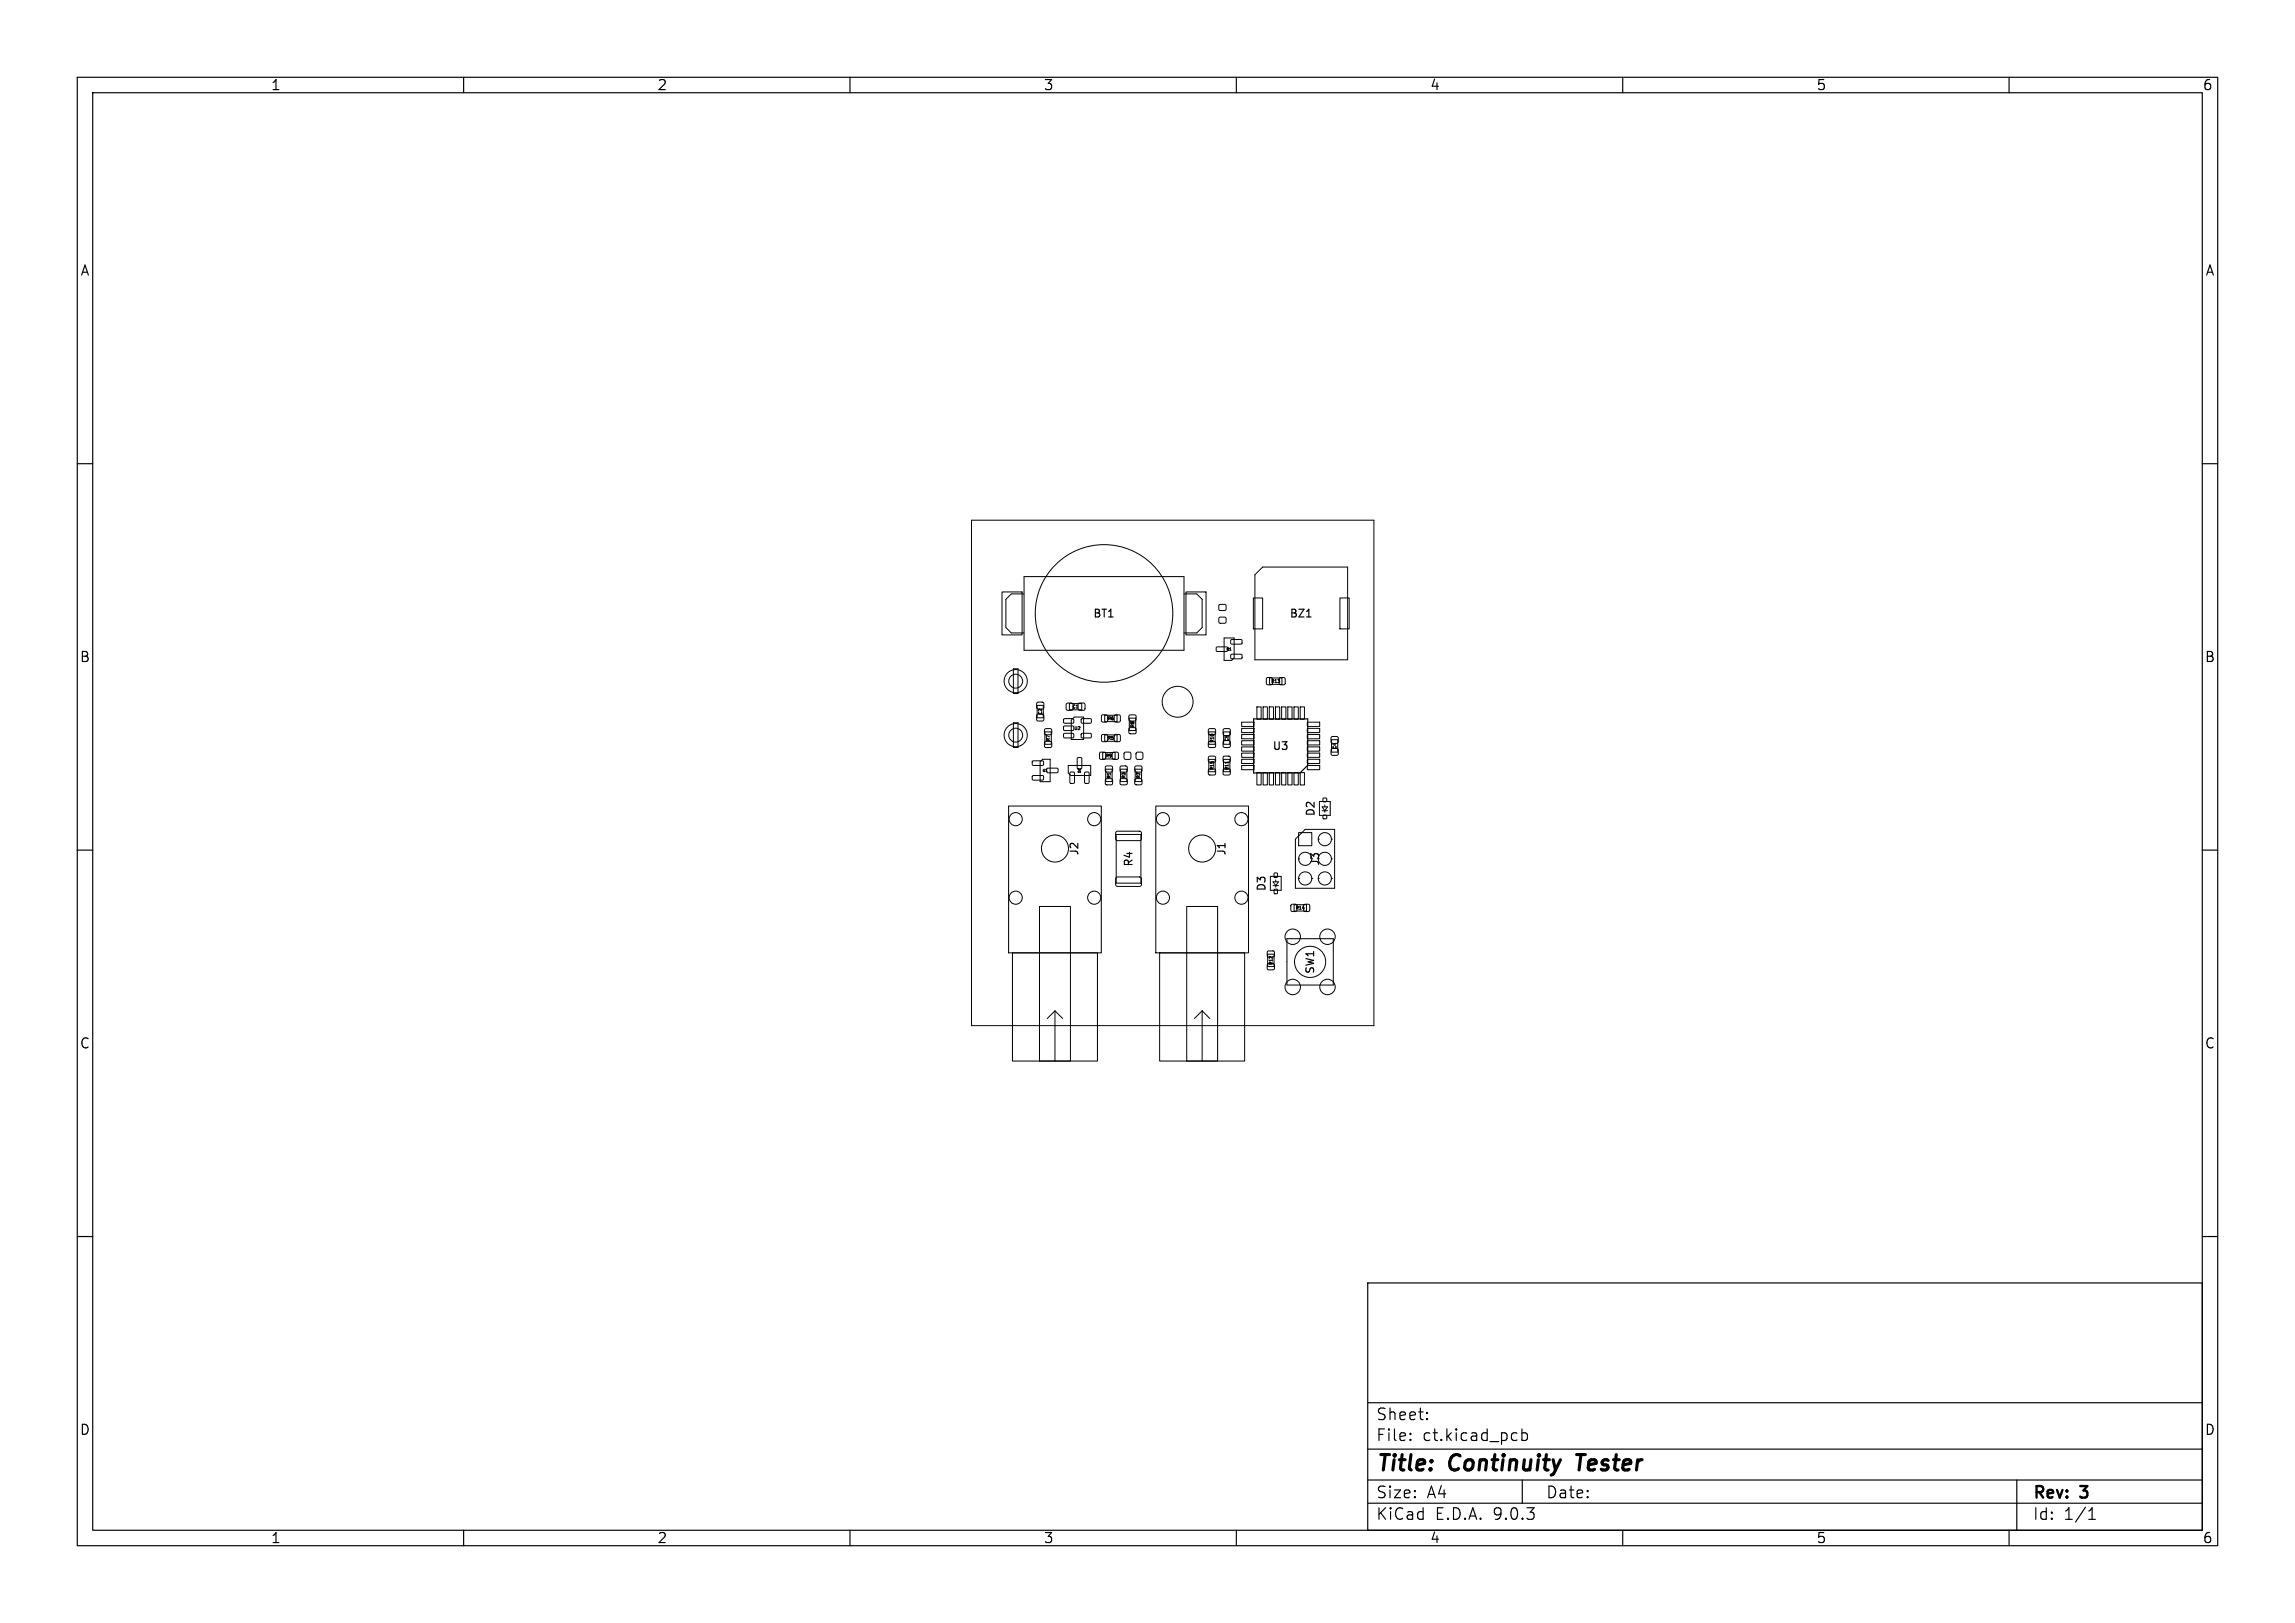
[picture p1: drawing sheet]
<svg xmlns="http://www.w3.org/2000/svg" width="297mm" height="210mm" viewBox="0 0 297 210" stroke-linecap="round" stroke-linejoin="round" font-family="sans-serif">
<defs><g id="words">
<g font-size="2.8">
<text x="178" y="190.9">Title:</text>
<text x="187.7" y="190.9">Continuity</text>
<text x="204.9" y="190.9">Tester</text>
</g>
<g font-size="2.1">
<text x="178" y="184">Sheet:</text>
<text x="178" y="186.7">File:</text>
<text x="184.1" y="186.7">ct.kicad_pcb</text>
<text x="178" y="196.9">KiCad</text>
<text x="178" y="194.1">Size:</text>
<text x="184.7" y="194.1">A4</text>
<text x="185.7" y="196.9">E.D.A.</text>
<text x="193.3" y="196.9">9.0.3</text>
<text x="200" y="194.1">Date:</text>
<text x="263" y="194.3">Rev:</text>
<text x="263" y="196.9">Id:</text>
<text x="267.1" y="196.9">1/1</text>
<text x="269.4" y="194.3">3</text>
</g>
<g font-size="1.8">
<text x="35" y="11.9">1</text>
<text x="85" y="11.9">2</text>
<text x="135" y="11.9">3</text>
<text x="185" y="11.9">4</text>
<text x="235" y="11.9">5</text>
<text x="285" y="11.9">6</text>
<text x="10.3" y="35.9">A</text>
<text x="285.4" y="35.9">A</text>
<text x="10.3" y="85.9">B</text>
<text x="285.3" y="85.9">B</text>
<text x="10.3" y="135.9">C</text>
<text x="285.3" y="135.9">C</text>
<text x="10.3" y="185.9">D</text>
<text x="285.3" y="185.9">D</text>
<text x="35" y="199.9">1</text>
<text x="85" y="199.9">2</text>
<text x="135" y="199.9">3</text>
<text x="185" y="199.9">4</text>
<text x="235" y="199.9">5</text>
<text x="285" y="199.9">6</text>
</g>
<g font-size="1.4">
<text x="141.4" y="80.1">BT1</text>
<text x="166.8" y="80.1">BZ1</text>
<text x="164.6" y="97.2">U3</text>
<text x="170.3" y="105.7" transform="rotate(-90 170.3 105.7)">D2</text>
<text x="139.7" y="110.8" transform="rotate(-90 139.7 110.8)">J2</text>
<text x="146.8" y="112.2" transform="rotate(-90 146.8 112.2)">R4</text>
<text x="158.8" y="110.8" transform="rotate(-90 158.8 110.8)">J1</text>
<text x="170.9" y="112.1" transform="rotate(-90 170.9 112.1)">J3</text>
<text x="164" y="115.4" transform="rotate(-90 164 115.4)">D3</text>
<text x="170.3" y="126.1" transform="rotate(-90 170.3 126.1)">SW1</text>
</g>
<g font-size=".6">
<text x="164.5" y="88.4">R13</text>
<text x="134.9" y="92.5" transform="rotate(-90 134.9 92.5)">C2</text>
<text x="135.9" y="95.9" transform="rotate(-90 135.9 95.9)">R7</text>
<text x="138.8" y="91.7">C1</text>
<text x="139" y="94.5">U2</text>
<text x="143.3" y="93.3">R6</text>
<text x="143.3" y="95.8">R5</text>
<text x="146.8" y="94.2" transform="rotate(-90 146.8 94.2)">R8</text>
<text x="159" y="95.9" transform="rotate(-90 159 95.9)">C5</text>
<text x="143.1" y="98.1">R9</text>
<text x="143.8" y="100.8" transform="rotate(-90 143.8 100.8)">R1</text>
<text x="145.7" y="100.8" transform="rotate(-90 145.7 100.8)">R3</text>
<text x="147.6" y="100.8" transform="rotate(-90 147.6 100.8)">R2</text>
<text x="157.1" y="99.7" transform="rotate(-90 157.1 99.7)">R15</text>
<text x="157.1" y="96.1" transform="rotate(-90 157.1 96.1)">R10</text>
<text x="159" y="99.7" transform="rotate(-90 159 99.7)">R11</text>
<text x="173" y="97" transform="rotate(-90 173 97)">C4</text>
<text x="167.6" y="117.8">R14</text>
<text x="164.8" y="124.9" transform="rotate(-90 164.8 124.9)">R12</text>
</g>
<g font-size=".4">
<text x="158.7" y="84.2">Q1</text>
<text x="134.9" y="99.9">U1</text>
<text x="139.9" y="100.1" transform="rotate(-90 139.9 100.1)">D1</text>
</g>
</g></defs>
<g fill="none" stroke="#000" stroke-width=".15">
<path d="M10 10h277v190h-277zM12 12h273v186h-273zM60 10v2M110 10v2M160 10v2M210 10v2M260 10v2M10 60h2M169.1 79.8h.6M285 60h2M162.2 93h7v6l-1 1h-6zM10 110h2"/>
<path d="M285 110h2M10 160h2M177 166h108v32h-108zM285 160h2M60 198v2M110 198v2M160 198v2M177 194.5h108M177 191.5h108M177 187.5h108M177 181.5h108M182.5 186.3h.1l-.1 .1"/>
<path d="M182.5 186.3v.1M182.5 185.5v.1M182.5 185.5h.1l-.1 .1M184.7 183.6v.1M184.7 183.6h-.1l.1 .1M184.7 182.8v.1M184.7 182.8h-.1l.1 .1M197 184.9v1.5M197 185.5l.4-.1 .3 .3v.4l-.2 .2-.1 .1-.4-.1M197 191.5v3M210 198v2M260 198v2"/>
<path d="M261 191.5v6.5M270.3 196.6h.9M270.3 195.5l.4-.4v1.5"/>
</g>
<path d="M204 188.2h1.2M204.6 188.2l-.3 2" fill="none" stroke="#000" stroke-width=".4"/>
<g fill="none" stroke="#000" stroke-width=".13">
<path d="M125.7 67.3h52.1v65.4h-52.1zM129.7 76.6h2.6v5.6h-2.6zM132.5 76.9h-1.6l-.7 .7v3.6l.7 .7h1.6M132.5 74.6h20.7v9.5h-20.7zM153.2 76.9h1.7l.7 .7v3.6l-.7 .7h-1.7M153.5 76.6h2.6v5.6h-2.6zM157.8 79.9h.8v.7h-.8zM157.8 78.3h.8v.6h-.8zM162.2 77.4h1.2v4h-1.2zM162.4 74.4l1-1h11v12h-12zM173.4 77.4h1.2v4h-1.2zM131.1 86.5h.6v3.2h-.6z"/>
<path d="M131.1 93.5h.6v3.2h-.6zM133.6 98.5h1.4l.1 .1-.1 .4h-.1h-1.2l-.1-.1zM134.2 90.9h.2h.6l.1 .2-.1 .6-.1 .1-.7-.1-.1-.2zM134.2 92.5l.2-.1 .6 .1 .1 .1-.1 .6-.1 .1-.7-.1-.1-.1zM134.2 91.3h.8v1.6h-.8zM134.6 98.6l.3-.4h1v2.9h-1.3zM135.2 96h.9v.7h-.9zM135.2 94.3h.9v.7h-.9zM135.2 94.7h.8v1.6h-.8zM135.5 99.4h1.3l.1 .1v.4l-.1 .1h-1.3v-.2zM137.7 93h1.2l.1 .1-.1 .4-.1 .1h-1.1l-.1-.2zM137.7 94l1.2-.1 .1 .2-.1 .3-.1 .1h-1.1l-.1-.1z"/>
<path d="M137.7 94.9h1.2l.1 .1-.1 .4-.1 .1h-1.1l-.1-.2zM138 91h.2h.6l.1 .2-.1 .6-.2 .1-.6-.1v-.1zM138.2 99h3v1.3h-2.6l-.4-.3zM138.4 91h1.6v.8h-1.6zM138.5 99.9h.4l.1 .1v1.2v.2h-.4l-.1-.1zM138.6 93.2l.4-.4h1.2v2.9h-1.6zM139.4 98.1l.4-.1 .2 .1v1.2l-.1 .2h-.4l-.1-.1zM139.6 91h.1h.7v.2v.6l-.2 .1-.6-.1-.1-.1zM140 94.9h1.1l.1 .1v.4l-.1 .1h-1.1l-.1-.2zM140 93h1.1l.1 .1v.4l-.1 .1h-1.1l-.1-.2zM140.4 99.9h.4l.1 .1v1.2v.2h-.4l-.1-.1zM142.3 97.4h.7v.8h-.7z"/>
<path d="M142.6 92.5h.7v.9h-.7zM142.6 95.1h.7v.8h-.7zM142.7 97.4h1.6v.8h-1.6zM143 92.6h1.6v.8h-1.6zM143 95.1h1.6v.8h-1.6zM143.1 99.2h.8v.6h-.8zM143.1 99.5h.8v1.6h-.8zM144 97.4h.7v.8h-.7zM144.2 92.5h.7v.9h-.7zM144.2 95.1h.7v.8h-.7zM145 99.2h.8v.6h-.8zM145 99.5h.8v1.6h-.8z"/>
<path d="M145.5 97.4l.2-.1 .6 .1 .1 .1-.1 .7-.2 .1-.6-.1v-.2zM146.1 94.2h.9v.7h-.9zM146.1 92.6h.9v.6h-.9zM146.1 92.9h.9v1.6h-.9zM146.9 99.2h.8v.6h-.8zM146.9 99.5h.8v1.6h-.8zM147.1 97.4l.1-.1 .6 .1 .1 .1-.1 .7-.1 .1-.6-.1-.1-.2zM156.4 99.5h.9v.7h-.9zM156.4 97.9h.9v.7h-.9zM156.4 96h.9v.7h-.9zM156.4 94.3h.9v.7h-.9zM156.4 94.7h.9v1.6h-.9z"/>
<path d="M156.4 98.3h.9v1.6h-.9zM157.4 83.7h1.4l.1 .2v.3l-.2 .1h-1.2l-.1-.1zM158.3 97.9h.9v.7h-.9zM158.3 99.5h.9v.7h-.9zM158.3 98.3h.9v1.6h-.9zM158.3 94.3h.2h.7v.2v.6l-.2 .1-.7-.1v-.1zM158.3 95.9l.2-.1 .7 .1v.2v.6h-.2h-.7v-.2zM158.3 94.7h.8v1.6h-.8zM158.4 82.6h1.3v2.5l-.3 .4h-1zM158.9 98.6v.2M159.3 84.7h1.3l.1 .1v.4l-.1 .1-1.2-.1-.1-.1zM159.3 82.8h1.3l.1 .1v.4l-.1 .1-1.2-.1-.1-.1z"/>
<path d="M160.7 93.4h1.6v.6h-1.6zM160.7 94.2h1.6v.6h-1.6zM160.7 95h1.6v.6h-1.6zM160.7 95.8h1.6v.6h-1.6zM160.7 96.6h1.6v.6h-1.6zM160.7 97.4h1.6v.6h-1.6zM160.7 98.2h1.6v.6h-1.6zM160.7 99h1.6v.6h-1.6zM162.7 91.5h.5v1.6h-.5zM162.7 100h.5v1.6h-.5zM163.5 91.5h.5v1.6h-.5zM163.5 100h.5v1.6h-.5z"/>
<path d="M163.9 87.7h.7v.9h-.7zM164.3 91.5h.5v1.6h-.5zM164.3 100h.5v1.6h-.5zM164.3 87.7h1.6v.9h-1.6zM165.1 91.5h.5v1.6h-.5zM165.1 100h.5v1.6h-.5zM165.6 87.7h.7v.9h-.7zM165.9 91.5h.5v1.6h-.5zM165.9 100h.5v1.6h-.5zM166.7 91.5h.5v1.6h-.5zM166.7 100h.5v1.6h-.5zM167.5 91.5h.5v1.6h-.5z"/>
<path d="M167.5 100h.5v1.6h-.5zM168.3 91.5h.5v1.6h-.5zM168.3 100h.5v1.6h-.5zM169.2 99h1.6v.6h-1.6zM169.2 98.2h1.6v.6h-1.6zM169.2 97.4h1.6v.6h-1.6zM169.2 96.6h1.6v.6h-1.6zM169.2 95.8h1.6v.6h-1.6zM169.2 95h1.6v.6h-1.6zM169.2 94.2h1.6v.6h-1.6zM169.2 93.4h1.6v.6h-1.6zM172.3 95.4l.2-.1 .6 .1 .1 .1-.1 .6-.1 .1-.7-.1-.1-.1z"/>
<path d="M172.3 96.9l.2-.1 .6 .1 .1 .2-.1 .6h-.1h-.7l-.1-.2zM172.3 95.7h.8v1.6h-.8zM130.5 104.3h12v19h-12zM133.6 100.4h1.4l.1 .1-.1 .4h-.1h-1.2l-.1-.1zM134.5 117.3h4v20h-4zM143.1 100.8h.8v.7h-.8zM144.4 107.6h.2h3l.1 .2v.8l-.2 .2h-3l-.1-.3zM144.4 113.5h.2h3l.1 .2v.8l-.2 .2h-3l-.1-.2zM144.4 108h3.2v6.3h-3.2zM145 100.8h.8v.7h-.8zM146.9 100.8h.8v.7h-.8zM149.6 104.3h12v19h-12z"/>
<path d="M153.6 117.3h4v20h-4zM164.4 113.4h1.4v1.8h-1.4M164.7 114.1h.8l-.4 .5zM164.7 114.6h.8M164.9 115.1h.4v.5h-.4zM164.9 113h.4v.5h-.4zM165.1 113.9v.2M165.1 114.6v.2M167.1 117.1h.7v.8h-.7zM167.5 117.1h1.6v.8h-1.6zM168.1 107.7h1.7v1.7h-1.7zM168.1 111.1h.1"/>
<path d="M168.1 113.7h.1M168.1 113.7a.85 .85 0 0 0 .8 .8 .85 .85 0 0 0 .9-.8M168.1 113.7a.85 .85 0 0 1 .8-.9 .85 .85 0 0 1 .9 .9M168.8 117.1h.6v.8h-.6zM168.9 107.3h3.8v7.6h-5.1v-6.3zM169.8 113.7h.1M170.6 108.6h.1M170.6 113.7h.1M170.6 108.6a.85 .85 0 0 0 .8 .8 .85 .85 0 0 0 .9-.8M170.6 108.6a.85 .85 0 0 1 .8-.9 .85 .85 0 0 1 .9 .9M170.6 113.7a.85 .85 0 0 0 .8 .8 .85 .85 0 0 0 .9-.8M170.6 113.7a.85 .85 0 0 1 .8-.9 .85 .85 0 0 1 .9 .9"/>
<path d="M170.7 103.7h1.5v1.8h-1.5M171.1 104.4h.7l-.4 .5zM171.1 104.9h.7M171.2 105.5h.5v.4h-.5zM171.2 103.3h.5v.4h-.5zM171.4 104.2v.2M171.4 104.9v.2M172.3 108.6h.1M172.3 111.1h.1M172.3 113.7h.1M131 123.3h11v14h-11zM136.5 130.8l-1 1"/>
<path d="M136.5 130.8l1 1M136.5 130.8v6.5M150.1 123.3h11v14h-11zM155.6 130.8v6.5M155.6 130.8l-1 1M155.6 130.8l1 1M164 123.1h.9v.7h-.9zM164 124.8h.9v.6h-.9zM164.1 123.5h.8v1.6h-.8zM166.5 121.5h6v6h-6z"/>
<circle cx="142.9" cy="79.4" r="8.9"/>
<circle cx="131.4" cy="95.1" r=".9"/>
<circle cx="131.4" cy="88.1" r=".9"/>
<circle cx="131.4" cy="95.1" r="1.5"/>
<circle cx="131.4" cy="88.1" r="1.5"/>
<circle cx="152.4" cy="90.8" r="2"/>
<circle cx="131.4" cy="116.2" r=".85"/>
<circle cx="131.4" cy="106" r=".85"/>
<circle cx="136.5" cy="109.8" r="1.75"/>
<circle cx="141.6" cy="116.2" r=".85"/>
<circle cx="141.6" cy="106" r=".85"/>
<circle cx="150.5" cy="116.2" r=".85"/>
<circle cx="150.5" cy="106" r=".85"/>
<circle cx="155.6" cy="109.8" r="1.75"/>
<circle cx="160.7" cy="116.2" r=".85"/>
<circle cx="160.7" cy="106" r=".85"/>
<circle cx="168.9" cy="111.1" r=".85"/>
<circle cx="171.4" cy="111.1" r=".85"/>
<circle cx="167.3" cy="121.2" r="1"/>
<circle cx="167.3" cy="127.7" r="1"/>
<circle cx="169.5" cy="124.5" r="2.02"/>
<circle cx="171.8" cy="121.2" r="1"/>
<circle cx="171.8" cy="127.7" r="1"/>
</g>
<use href="#words"/>
</svg>
